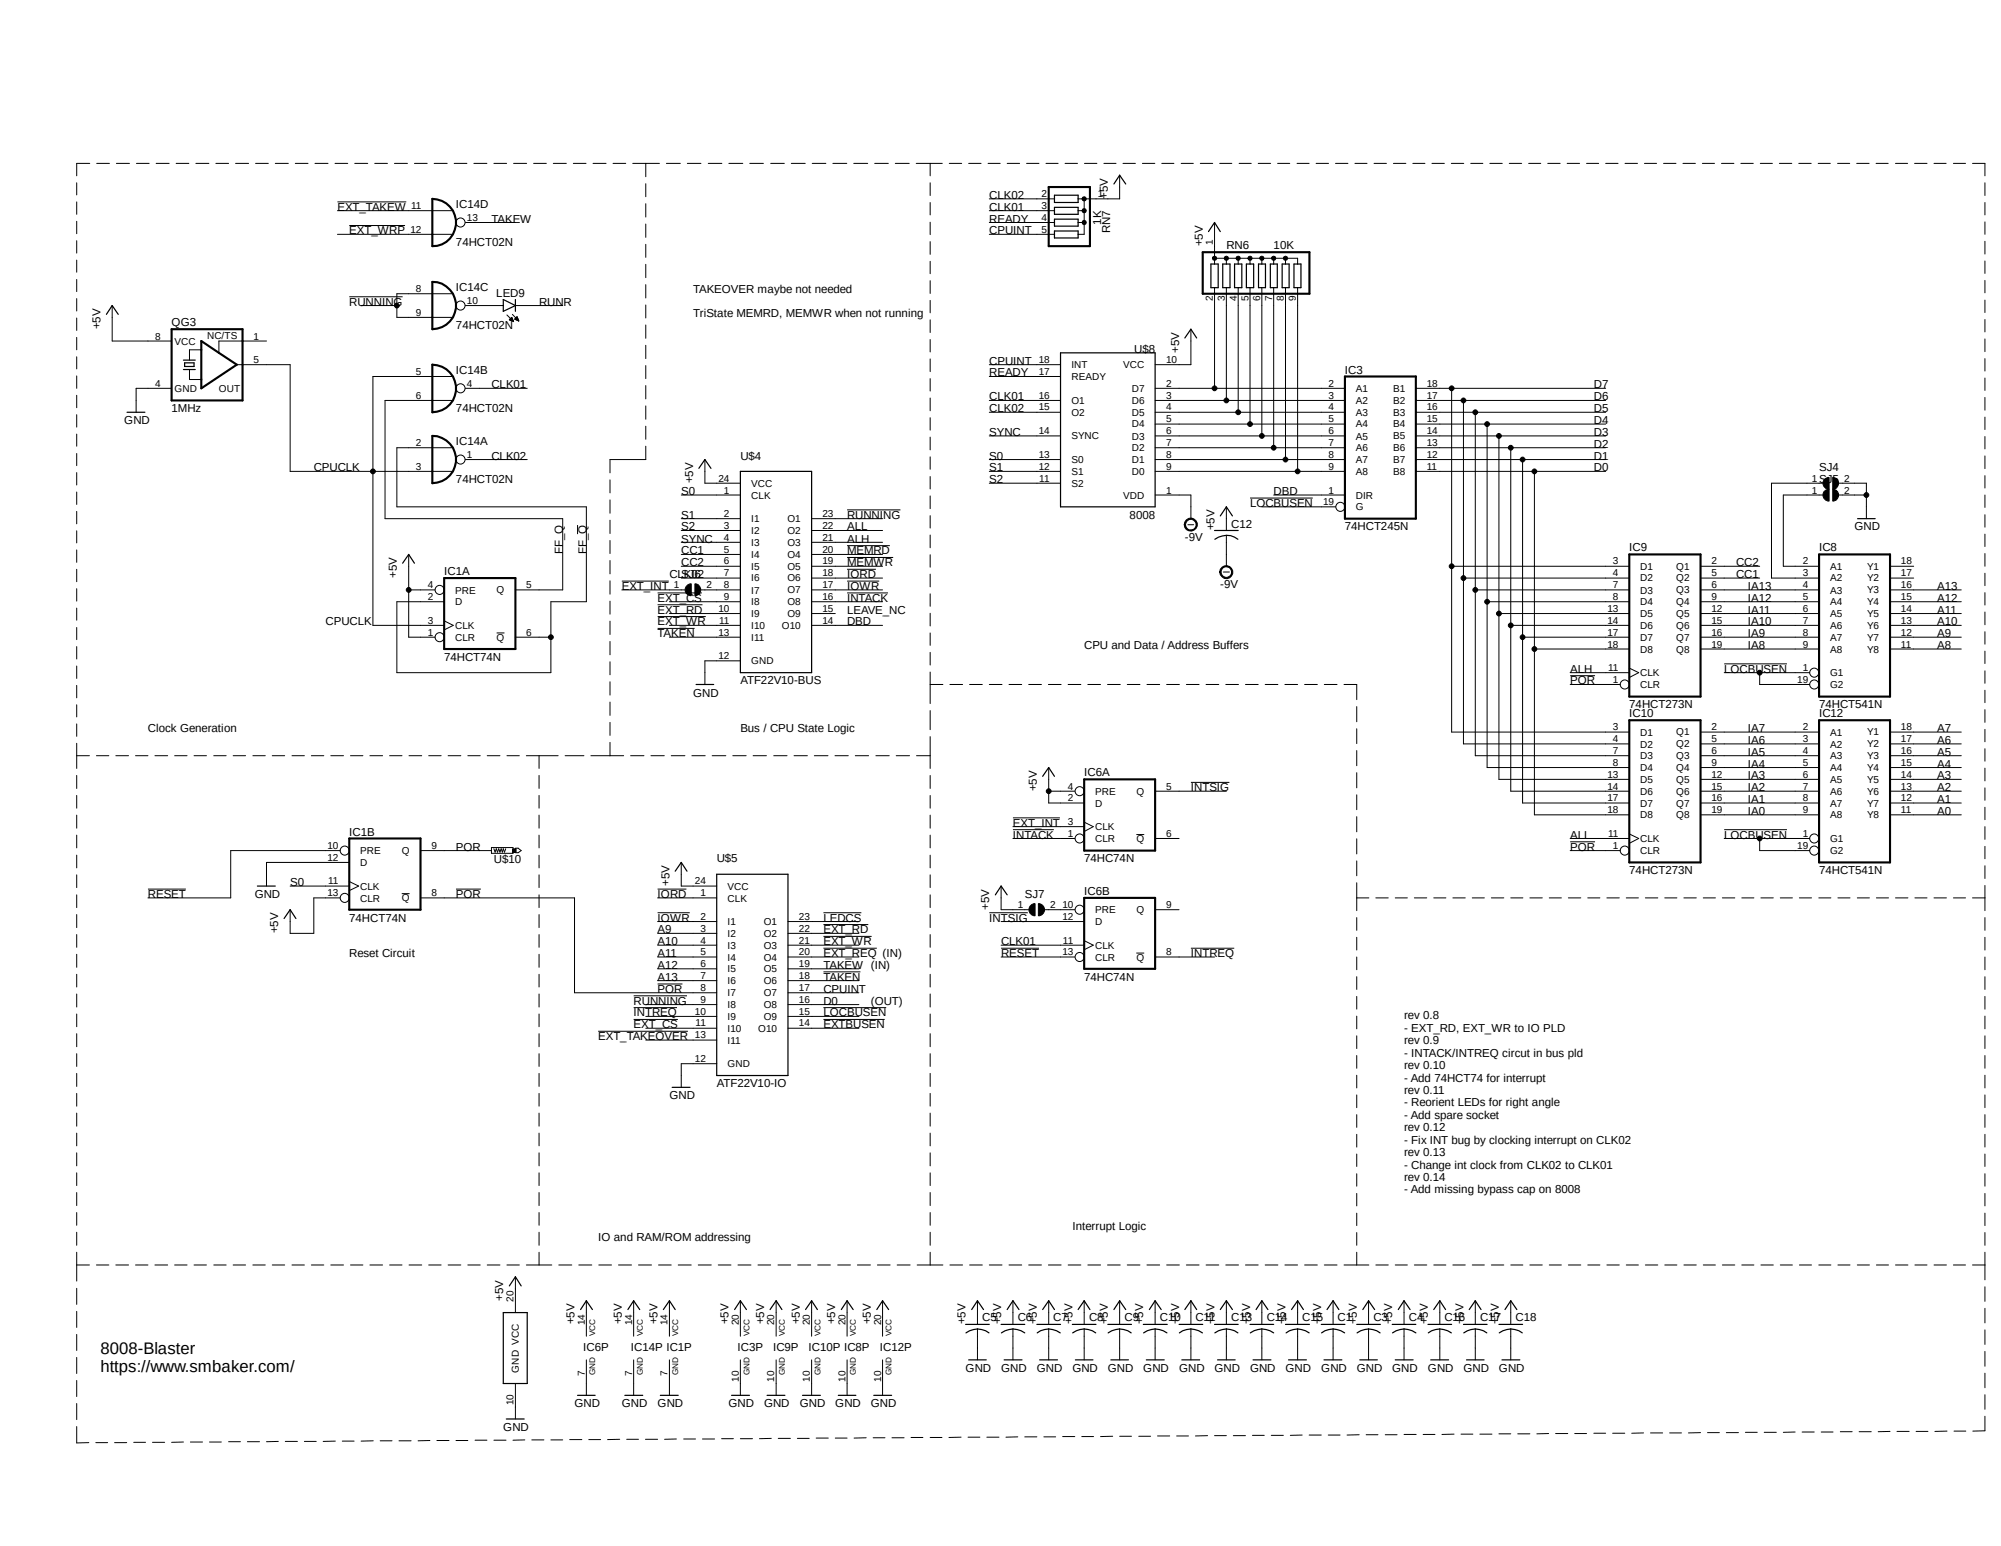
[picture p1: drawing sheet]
<svg xmlns="http://www.w3.org/2000/svg" width="279mm" height="216mm" viewBox="0 0 279 216" stroke-linecap="round" stroke-linejoin="round" font-family="sans-serif">
<defs><g id="words">
<g font-size="2.3">
<text x="14" y="189.1">8008-Blaster</text>
<text x="14" y="191.6">https://www.smbaker.com/</text>
</g>
<g font-size="1.6">
<text x="47.1" y="29.4">EXT_TAKEW</text>
<text x="63.7" y="29">IC14D</text>
<text x="138.1" y="29.4">CLK01</text>
<text x="138.1" y="27.8">CLK02</text>
<text x="154.7" y="27.8" transform="rotate(-90 154.7 27.8)">+5V</text>
<text x="48.8" y="32.7">EXT_WRP</text>
<text x="63.7" y="34.4">74HCT02N</text>
<text x="68.6" y="31.1">TAKEW</text>
<text x="138.1" y="32.7">CPUINT</text>
<text x="138.1" y="31.1">READY</text>
<text x="153.8" y="31.4" transform="rotate(-90 153.8 31.4)">1K</text>
<text x="155" y="32.6" transform="rotate(-90 155 32.6)">RN7</text>
<text x="167.9" y="34.4" transform="rotate(-90 167.9 34.4)">+5V</text>
<text x="171.2" y="34.8">RN6</text>
<text x="177.8" y="34.8">10K</text>
<text x="63.7" y="40.6">IC14C</text>
<text x="69.3" y="41.5">LED9</text>
<text x="96.8" y="40.9">TAKEOVER maybe not needed</text>
<text x="14" y="46" transform="rotate(-90 14 46)">+5V</text>
<text x="24" y="45.6">QG3</text>
<text x="48.8" y="42.7">RUNNING</text>
<text x="63.7" y="46">74HCT02N</text>
<text x="75.3" y="42.7">RUNR</text>
<text x="96.8" y="44.3">TriState MEMRD, MEMWR when not running</text>
<text x="63.7" y="52.2">IC14B</text>
<text x="138.1" y="50.9">CPUINT</text>
<text x="138.1" y="52.6">READY</text>
<text x="158.4" y="49.3">U$8</text>
<text x="164.6" y="49.3" transform="rotate(-90 164.6 49.3)">+5V</text>
<text x="187.8" y="52.2">IC3</text>
<text x="17.4" y="59.2">GND</text>
<text x="24" y="57.6">1MHz</text>
<text x="63.7" y="57.6">74HCT02N</text>
<text x="68.6" y="54.2">CLK01</text>
<text x="138.1" y="55.9">CLK01</text>
<text x="138.1" y="57.6">CLK02</text>
<text x="222.5" y="54.2">D7</text>
<text x="222.5" y="55.9">D6</text>
<text x="222.5" y="57.6">D5</text>
<text x="222.5" y="59.2">D4</text>
<text x="43.8" y="65.8">CPUCLK</text>
<text x="63.7" y="62.1">IC14A</text>
<text x="68.6" y="64.2">CLK02</text>
<text x="103.4" y="64.2">U$4</text>
<text x="138.1" y="64.2">S0</text>
<text x="138.1" y="65.8">S1</text>
<text x="138.1" y="60.9">SYNC</text>
<text x="222.5" y="60.9">D3</text>
<text x="222.5" y="62.5">D2</text>
<text x="222.5" y="64.2">D1</text>
<text x="222.5" y="65.8">D0</text>
<text x="254" y="65.8">SJ4</text>
<text x="63.7" y="67.5">74HCT02N</text>
<text x="95.1" y="69.1">S0</text>
<text x="96.8" y="67.5" transform="rotate(-90 96.8 67.5)">+5V</text>
<text x="138.1" y="67.5">S2</text>
<text x="174.5" y="70.8">LOCBUSEN</text>
<text x="177.8" y="69.1">DBD</text>
<text x="254" y="67.5">SJ5</text>
<text x="78.6" y="77.4" transform="rotate(-90 78.6 77.4)">FF_Q</text>
<text x="81.9" y="77.4" transform="rotate(-90 81.9 77.4)">FF_Q</text>
<text x="95.1" y="72.4">S1</text>
<text x="95.1" y="74.1">S2</text>
<text x="95.1" y="77.4">CC1</text>
<text x="95.1" y="75.8">SYNC</text>
<text x="118.3" y="75.8">ALH</text>
<text x="118.3" y="74.1">ALL</text>
<text x="118.3" y="72.4">RUNNING</text>
<text x="118.3" y="77.4">MEMRD</text>
<text x="157.7" y="72.4">8008</text>
<text x="165.4" y="75.5">-9V</text>
<text x="169.6" y="74.1" transform="rotate(-90 169.6 74.1)">+5V</text>
<text x="171.9" y="73.7">C12</text>
<text x="187.8" y="74.1">74HCT245N</text>
<text x="227.5" y="77">IC9</text>
<text x="254" y="77">IC8</text>
<text x="259" y="74.1">GND</text>
<text x="55.4" y="80.7" transform="rotate(-90 55.4 80.7)">+5V</text>
<text x="62" y="80.3">IC1A</text>
<text x="86.8" y="82.4">EXT_INT</text>
<text x="93.5" y="80.7">CLK02</text>
<text x="95.1" y="79.1">CC2</text>
<text x="95.1" y="80.7">SJ6</text>
<text x="118.3" y="82.4">IOWR</text>
<text x="118.3" y="80.7">IORD</text>
<text x="118.3" y="79.1">MEMWR</text>
<text x="170.4" y="82.1">-9V</text>
<text x="242.4" y="79.1">CC2</text>
<text x="242.4" y="80.7">CC1</text>
<text x="244.1" y="82.4">IA13</text>
<text x="270.5" y="82.4">A13</text>
<text x="45.5" y="87.3">CPUCLK</text>
<text x="91.8" y="87.3">EXT_WR</text>
<text x="91.8" y="85.7">EXT_RD</text>
<text x="91.8" y="84">EXT_CS</text>
<text x="91.8" y="89">TAKEN</text>
<text x="118.3" y="85.7">LEAVE_NC</text>
<text x="118.3" y="87.3">DBD</text>
<text x="118.3" y="84">INTACK</text>
<text x="244.1" y="89">IA9</text>
<text x="244.1" y="87.3">IA10</text>
<text x="244.1" y="85.7">IA11</text>
<text x="244.1" y="84">IA12</text>
<text x="270.5" y="84">A12</text>
<text x="270.5" y="85.7">A11</text>
<text x="270.5" y="87.3">A10</text>
<text x="270.5" y="89">A9</text>
<text x="62" y="92.3">74HCT74N</text>
<text x="103.4" y="95.6">ATF22V10-BUS</text>
<text x="151.4" y="90.6">CPU and Data / Address Buffers</text>
<text x="219.2" y="93.9">ALH</text>
<text x="219.2" y="95.6">POR</text>
<text x="240.7" y="93.9">LOCBUSEN</text>
<text x="244.1" y="90.6">IA8</text>
<text x="270.5" y="90.6">A8</text>
<text x="96.8" y="97.3">GND</text>
<text x="227.5" y="98.9">74HCT273N</text>
<text x="227.5" y="100.2">IC10</text>
<text x="254" y="100.2">IC12</text>
<text x="254" y="98.9">74HCT541N</text>
<text x="20.7" y="102.2">Clock Generation</text>
<text x="103.4" y="102.2">Bus / CPU State Logic</text>
<text x="244.1" y="102.2">IA7</text>
<text x="244.1" y="103.9">IA6</text>
<text x="244.1" y="105.5">IA5</text>
<text x="244.1" y="107.2">IA4</text>
<text x="270.5" y="102.2">A7</text>
<text x="270.5" y="103.9">A6</text>
<text x="270.5" y="105.5">A5</text>
<text x="270.5" y="107.2">A4</text>
<text x="144.8" y="110.5" transform="rotate(-90 144.8 110.5)">+5V</text>
<text x="151.4" y="108.4">IC6A</text>
<text x="166.3" y="110.5">INTSIG</text>
<text x="244.1" y="108.8">IA3</text>
<text x="244.1" y="110.5">IA2</text>
<text x="244.1" y="112.1">IA1</text>
<text x="244.1" y="113.8">IA0</text>
<text x="270.5" y="110.5">A2</text>
<text x="270.5" y="112.1">A1</text>
<text x="270.5" y="113.8">A0</text>
<text x="270.5" y="108.8">A3</text>
<text x="48.8" y="116.7">IC1B</text>
<text x="63.7" y="118.8">POR</text>
<text x="141.4" y="115.4">EXT_INT</text>
<text x="141.4" y="117.1">INTACK</text>
<text x="219.2" y="117.1">ALL</text>
<text x="219.2" y="118.8">POR</text>
<text x="240.7" y="117.1">LOCBUSEN</text>
<text x="20.7" y="125.4">RESET</text>
<text x="35.6" y="125.4">GND</text>
<text x="40.5" y="123.7">S0</text>
<text x="63.7" y="125.4">POR</text>
<text x="69" y="120.6">U$10</text>
<text x="91.8" y="125.4">IORD</text>
<text x="93.5" y="123.7" transform="rotate(-90 93.5 123.7)">+5V</text>
<text x="100.1" y="120.4">U$5</text>
<text x="143.1" y="125.4">SJ7</text>
<text x="151.4" y="120.4">74HC74N</text>
<text x="151.4" y="125">IC6B</text>
<text x="227.5" y="122.1">74HCT273N</text>
<text x="254" y="122.1">74HCT541N</text>
<text x="38.9" y="130.3" transform="rotate(-90 38.9 130.3)">+5V</text>
<text x="48.8" y="128.7">74HCT74N</text>
<text x="91.8" y="132">A10</text>
<text x="91.8" y="130.3">A9</text>
<text x="91.8" y="128.7">IOWR</text>
<text x="115" y="128.7">LEDCS</text>
<text x="115" y="132">EXT_WR</text>
<text x="115" y="130.3">EXT_RD</text>
<text x="138.1" y="127" transform="rotate(-90 138.1 127)">+5V</text>
<text x="138.1" y="128.7">INTSIG</text>
<text x="139.8" y="132">CLK01</text>
<text x="48.8" y="133.6">Reset Circuit</text>
<text x="91.8" y="136.9">A13</text>
<text x="91.8" y="135.3">A12</text>
<text x="91.8" y="133.6">A11</text>
<text x="115" y="136.9">TAKEN</text>
<text x="115" y="135.3">TAKEW (IN)</text>
<text x="115" y="133.6">EXT_REQ (IN)</text>
<text x="139.8" y="133.6">RESET</text>
<text x="151.4" y="136.9">74HC74N</text>
<text x="166.3" y="133.6">INTREQ</text>
<text x="88.5" y="140.3">RUNNING</text>
<text x="88.5" y="143.6">EXT_CS</text>
<text x="88.5" y="141.9">INTREQ</text>
<text x="91.8" y="138.6">POR</text>
<text x="115" y="138.6">CPUINT</text>
<text x="115" y="140.3">D0</text>
<text x="115" y="141.9">LOCBUSEN</text>
<text x="115" y="143.6">EXTBUSEN</text>
<text x="121.6" y="140.3">(OUT)</text>
<text x="196" y="142.4">rev 0.8</text>
<text x="83.5" y="145.2">EXT_TAKEOVER</text>
<text x="196" y="144.1">- EXT_RD, EXT_WR to IO PLD</text>
<text x="196" y="145.8">rev 0.9</text>
<text x="196" y="147.6">- INTACK/INTREQ circut in bus pld</text>
<text x="196" y="149.3">rev 0.10</text>
<text x="93.5" y="153.5">GND</text>
<text x="100.1" y="151.8">ATF22V10-IO</text>
<text x="196" y="151">- Add 74HCT74 for interrupt</text>
<text x="196" y="152.8">rev 0.11</text>
<text x="196" y="154.5">- Reorient LEDs for right angle</text>
<text x="196" y="156.3">- Add spare socket</text>
<text x="196" y="158">rev 0.12</text>
<text x="196" y="159.7">- Fix INT bug by clocking interrupt on CLK02</text>
<text x="196" y="161.5">rev 0.13</text>
<text x="196" y="163.2">- Change int clock from CLK02 to CLK01</text>
<text x="196" y="164.9">rev 0.14</text>
<text x="196" y="166.7">- Add missing bypass cap on 8008</text>
<text x="83.5" y="173.4">IO and RAM/ROM addressing</text>
<text x="149.7" y="171.7">Interrupt Logic</text>
<text x="70.3" y="181.7" transform="rotate(-90 70.3 181.7)">+5V</text>
<text x="80.2" y="185" transform="rotate(-90 80.2 185)">+5V</text>
<text x="86.8" y="185" transform="rotate(-90 86.8 185)">+5V</text>
<text x="91.8" y="185" transform="rotate(-90 91.8 185)">+5V</text>
<text x="101.7" y="185" transform="rotate(-90 101.7 185)">+5V</text>
<text x="106.7" y="185" transform="rotate(-90 106.7 185)">+5V</text>
<text x="111.7" y="185" transform="rotate(-90 111.7 185)">+5V</text>
<text x="116.6" y="185" transform="rotate(-90 116.6 185)">+5V</text>
<text x="121.6" y="185" transform="rotate(-90 121.6 185)">+5V</text>
<text x="134.8" y="185" transform="rotate(-90 134.8 185)">+5V</text>
<text x="137.2" y="184.5">C5</text>
<text x="139.8" y="185" transform="rotate(-90 139.8 185)">+5V</text>
<text x="142.1" y="184.5">C6</text>
<text x="144.8" y="185" transform="rotate(-90 144.8 185)">+5V</text>
<text x="147.1" y="184.5">C7</text>
<text x="149.7" y="185" transform="rotate(-90 149.7 185)">+5V</text>
<text x="152.1" y="184.5">C8</text>
<text x="154.7" y="185" transform="rotate(-90 154.7 185)">+5V</text>
<text x="157" y="184.5">C9</text>
<text x="159.6" y="185" transform="rotate(-90 159.6 185)">+5V</text>
<text x="162" y="184.5">C10</text>
<text x="164.6" y="185" transform="rotate(-90 164.6 185)">+5V</text>
<text x="166.9" y="184.5">C11</text>
<text x="169.6" y="185" transform="rotate(-90 169.6 185)">+5V</text>
<text x="171.9" y="184.5">C13</text>
<text x="174.5" y="185" transform="rotate(-90 174.5 185)">+5V</text>
<text x="176.9" y="184.5">C14</text>
<text x="179.5" y="185" transform="rotate(-90 179.5 185)">+5V</text>
<text x="181.8" y="184.5">C15</text>
<text x="184.5" y="185" transform="rotate(-90 184.5 185)">+5V</text>
<text x="186.8" y="184.5">C1</text>
<text x="189.4" y="185" transform="rotate(-90 189.4 185)">+5V</text>
<text x="191.8" y="184.5">C3</text>
<text x="194.4" y="185" transform="rotate(-90 194.4 185)">+5V</text>
<text x="196.7" y="184.5">C4</text>
<text x="199.4" y="185" transform="rotate(-90 199.4 185)">+5V</text>
<text x="201.7" y="184.5">C16</text>
<text x="204.3" y="185" transform="rotate(-90 204.3 185)">+5V</text>
<text x="206.7" y="184.5">C17</text>
<text x="209.3" y="185" transform="rotate(-90 209.3 185)">+5V</text>
<text x="211.6" y="184.5">C18</text>
<text x="81.4" y="188.7">IC6P</text>
<text x="88.1" y="188.7">IC14P IC1P</text>
<text x="103" y="188.7">IC3P</text>
<text x="107.9" y="188.7">IC9P</text>
<text x="112.9" y="188.7">IC10P IC8P</text>
<text x="122.9" y="188.7">IC12P</text>
<text x="134.8" y="191.6">GND</text>
<text x="139.8" y="191.6">GND</text>
<text x="144.8" y="191.6">GND</text>
<text x="149.7" y="191.6">GND</text>
<text x="154.7" y="191.6">GND</text>
<text x="159.6" y="191.6">GND</text>
<text x="164.6" y="191.6">GND</text>
<text x="169.6" y="191.6">GND</text>
<text x="174.5" y="191.6">GND</text>
<text x="179.5" y="191.6">GND</text>
<text x="184.5" y="191.6">GND</text>
<text x="189.4" y="191.6">GND</text>
<text x="194.4" y="191.6">GND</text>
<text x="199.4" y="191.6">GND</text>
<text x="204.3" y="191.6">GND</text>
<text x="209.3" y="191.6">GND</text>
<text x="80.2" y="196.5">GND</text>
<text x="86.8" y="196.5">GND</text>
<text x="91.8" y="196.5">GND</text>
<text x="101.7" y="196.5">GND</text>
<text x="106.7" y="196.5">GND</text>
<text x="111.7" y="196.5">GND</text>
<text x="116.6" y="196.5">GND</text>
<text x="121.6" y="196.5">GND</text>
<text x="70.3" y="199.9">GND</text>
</g>
<g font-size="1.4">
<text x="57.4" y="29.2">11</text>
<text x="145.4" y="27.6">2</text>
<text x="145.4" y="29.2">3</text>
<text x="153.3" y="27.6">1</text>
<text x="57.3" y="32.5">12</text>
<text x="65.2" y="30.9">13</text>
<text x="145.4" y="30.9">4</text>
<text x="145.4" y="32.5">5</text>
<text x="169.3" y="34.2" transform="rotate(-90 169.3 34.2)">1</text>
<text x="58.1" y="40.8">8</text>
<text x="169.3" y="42" transform="rotate(-90 169.3 42)">2</text>
<text x="171" y="42" transform="rotate(-90 171 42)">3</text>
<text x="172.7" y="42" transform="rotate(-90 172.7 42)">4</text>
<text x="174.3" y="42" transform="rotate(-90 174.3 42)">5</text>
<text x="176" y="42" transform="rotate(-90 176 42)">6</text>
<text x="177.6" y="42" transform="rotate(-90 177.6 42)">7</text>
<text x="179.3" y="42" transform="rotate(-90 179.3 42)">8</text>
<text x="180.9" y="42" transform="rotate(-90 180.9 42)">9</text>
<text x="21.7" y="47.4">8</text>
<text x="28.9" y="47.3">NC/TS</text>
<text x="35.4" y="47.4">1</text>
<text x="58.1" y="44.1">9</text>
<text x="65.2" y="42.4">10</text>
<text x="24.4" y="48.1">VCC</text>
<text x="35.4" y="50.7">5</text>
<text x="58.1" y="52.4">5</text>
<text x="145" y="50.7">18</text>
<text x="145" y="52.4">17</text>
<text x="149.6" y="51.4">INT</text>
<text x="149.6" y="53.1">READY</text>
<text x="156.8" y="51.4">VCC</text>
<text x="162.8" y="50.7">10</text>
<text x="21.7" y="54">4</text>
<text x="24.4" y="54.7">GND</text>
<text x="30.6" y="54.7">OUT</text>
<text x="58.1" y="55.7">6</text>
<text x="65.2" y="54">4</text>
<text x="145" y="55.7">16</text>
<text x="145" y="57.3">15</text>
<text x="149.6" y="56.4">O1</text>
<text x="149.6" y="58">O2</text>
<text x="158" y="59.7">D4</text>
<text x="158" y="58">D5</text>
<text x="158" y="56.4">D6</text>
<text x="158" y="54.7">D7</text>
<text x="162.8" y="59">5</text>
<text x="162.8" y="57.3">4</text>
<text x="162.8" y="55.7">3</text>
<text x="162.8" y="54">2</text>
<text x="185.5" y="54">2</text>
<text x="185.5" y="55.7">3</text>
<text x="185.5" y="57.3">4</text>
<text x="185.5" y="59">5</text>
<text x="189.3" y="54.7">A1</text>
<text x="189.3" y="56.4">A2</text>
<text x="189.3" y="58">A3</text>
<text x="189.3" y="59.7">A4</text>
<text x="194.5" y="59.7">B4</text>
<text x="194.5" y="58">B3</text>
<text x="194.5" y="56.4">B2</text>
<text x="194.5" y="54.7">B1</text>
<text x="199.2" y="59">15</text>
<text x="199.2" y="57.3">16</text>
<text x="199.2" y="55.7">17</text>
<text x="199.2" y="54">18</text>
<text x="58.1" y="62.3">2</text>
<text x="58.1" y="65.6">3</text>
<text x="65.2" y="63.9">1</text>
<text x="145" y="60.6">14</text>
<text x="145" y="63.9">13</text>
<text x="145" y="65.6">12</text>
<text x="149.6" y="61.3">SYNC</text>
<text x="149.6" y="64.6">S0</text>
<text x="158" y="64.7">D1</text>
<text x="158" y="63">D2</text>
<text x="158" y="61.4">D3</text>
<text x="162.8" y="65.6">9</text>
<text x="162.8" y="63.9">8</text>
<text x="162.8" y="62.3">7</text>
<text x="162.8" y="60.6">6</text>
<text x="185.5" y="60.6">6</text>
<text x="185.5" y="62.3">7</text>
<text x="185.5" y="63.9">8</text>
<text x="185.5" y="65.6">9</text>
<text x="189.3" y="61.4">A5</text>
<text x="189.3" y="63">A6</text>
<text x="189.3" y="64.7">A7</text>
<text x="194.5" y="64.6">B7</text>
<text x="194.5" y="63">B6</text>
<text x="194.5" y="61.3">B5</text>
<text x="199.2" y="65.6">11</text>
<text x="199.2" y="63.9">12</text>
<text x="199.2" y="62.3">13</text>
<text x="199.2" y="60.6">14</text>
<text x="100.3" y="67.3">24</text>
<text x="101.1" y="68.9">1</text>
<text x="104.9" y="68">VCC</text>
<text x="104.9" y="69.6">CLK</text>
<text x="145.1" y="67.3">11</text>
<text x="149.6" y="66.3">S1</text>
<text x="149.6" y="67.9">S2</text>
<text x="156.8" y="69.6">VDD</text>
<text x="158" y="66.3">D0</text>
<text x="162.8" y="68.9">1</text>
<text x="184.7" y="70.6">19</text>
<text x="185.5" y="68.9">1</text>
<text x="189.3" y="69.6">DIR</text>
<text x="189.3" y="66.3">A8</text>
<text x="189.3" y="71.3">G</text>
<text x="194.5" y="66.3">B8</text>
<text x="253" y="67.3">1</text>
<text x="253" y="68.9">1</text>
<text x="257.5" y="67.3">2</text>
<text x="257.5" y="68.9">2</text>
<text x="101.1" y="72.2">2</text>
<text x="101.1" y="73.9">3</text>
<text x="101.1" y="75.5">4</text>
<text x="101.1" y="77.2">5</text>
<text x="104.9" y="72.9">I1</text>
<text x="104.9" y="74.6">I2</text>
<text x="104.9" y="76.2">I3</text>
<text x="104.9" y="77.9">I4</text>
<text x="109.9" y="72.9">O1</text>
<text x="109.9" y="74.6">O2</text>
<text x="109.9" y="76.2">O3</text>
<text x="109.9" y="77.9">O4</text>
<text x="114.9" y="72.2">23</text>
<text x="114.9" y="73.9">22</text>
<text x="114.9" y="75.5">21</text>
<text x="114.9" y="77.2">20</text>
<text x="59.7" y="83.8">2</text>
<text x="59.7" y="82.1">4</text>
<text x="63.5" y="82.9">PRE</text>
<text x="69.3" y="82.8">Q</text>
<text x="73.5" y="82.1">5</text>
<text x="94.1" y="82.1">1</text>
<text x="98.6" y="82.1">2</text>
<text x="101.1" y="78.8">6</text>
<text x="101.1" y="80.5">7</text>
<text x="101.1" y="82.1">8</text>
<text x="101.1" y="83.8">9</text>
<text x="104.9" y="79.5">I5</text>
<text x="104.9" y="81.2">I6</text>
<text x="104.9" y="82.9">I7</text>
<text x="109.9" y="79.5">O5</text>
<text x="109.9" y="81.2">O6</text>
<text x="109.9" y="82.8">O7</text>
<text x="114.9" y="78.8">19</text>
<text x="114.9" y="80.5">18</text>
<text x="114.9" y="82.1">17</text>
<text x="114.9" y="83.8">16</text>
<text x="225.2" y="78.8">3</text>
<text x="225.2" y="80.5">4</text>
<text x="225.2" y="82.1">7</text>
<text x="225.2" y="83.8">8</text>
<text x="229" y="79.5">D1</text>
<text x="229" y="81.2">D2</text>
<text x="229" y="82.9">D3</text>
<text x="234.1" y="79.5">Q1</text>
<text x="234.1" y="81.2">Q2</text>
<text x="234.1" y="82.8">Q3</text>
<text x="239" y="78.8">2</text>
<text x="239" y="80.5">5</text>
<text x="239" y="82.1">6</text>
<text x="239" y="83.8">9</text>
<text x="251.7" y="78.8">2</text>
<text x="251.7" y="80.5">3</text>
<text x="251.7" y="82.1">4</text>
<text x="251.7" y="83.8">5</text>
<text x="255.5" y="79.5">A1</text>
<text x="255.5" y="81.2">A2</text>
<text x="255.5" y="82.9">A3</text>
<text x="260.7" y="82.8">Y3</text>
<text x="260.7" y="81.2">Y2</text>
<text x="260.7" y="79.5">Y1</text>
<text x="265.4" y="83.8">15</text>
<text x="265.4" y="82.1">16</text>
<text x="265.4" y="80.5">17</text>
<text x="265.4" y="78.8">18</text>
<text x="59.7" y="88.8">1</text>
<text x="59.7" y="87.1">3</text>
<text x="63.5" y="89.5">CLR</text>
<text x="63.5" y="84.5">D</text>
<text x="63.5" y="87.8">CLK</text>
<text x="69.3" y="89.5">Q</text>
<text x="73.5" y="88.8">6</text>
<text x="100.3" y="85.5">10</text>
<text x="100.3" y="88.8">13</text>
<text x="100.4" y="87.1">11</text>
<text x="104.9" y="84.5">I8</text>
<text x="104.9" y="86.2">I9</text>
<text x="104.9" y="87.8">I10</text>
<text x="104.9" y="89.5">I11</text>
<text x="109.2" y="87.8">O10</text>
<text x="109.9" y="84.5">O8</text>
<text x="109.9" y="86.1">O9</text>
<text x="114.9" y="85.5">15</text>
<text x="114.9" y="87.1">14</text>
<text x="224.5" y="85.5">13</text>
<text x="224.5" y="87.1">14</text>
<text x="224.5" y="88.8">17</text>
<text x="229" y="84.5">D4</text>
<text x="229" y="86.2">D5</text>
<text x="229" y="87.8">D6</text>
<text x="229" y="89.5">D7</text>
<text x="234.1" y="84.5">Q4</text>
<text x="234.1" y="86.1">Q5</text>
<text x="234.1" y="87.8">Q6</text>
<text x="234.1" y="89.5">Q7</text>
<text x="239" y="85.5">12</text>
<text x="239" y="87.1">15</text>
<text x="239" y="88.8">16</text>
<text x="251.7" y="85.5">6</text>
<text x="251.7" y="87.1">7</text>
<text x="251.7" y="88.8">8</text>
<text x="255.5" y="84.5">A4</text>
<text x="255.5" y="86.2">A5</text>
<text x="255.5" y="87.8">A6</text>
<text x="255.5" y="89.5">A7</text>
<text x="260.7" y="89.5">Y7</text>
<text x="260.7" y="87.8">Y6</text>
<text x="260.7" y="86.1">Y5</text>
<text x="260.7" y="84.5">Y4</text>
<text x="265.4" y="88.8">12</text>
<text x="265.4" y="87.1">13</text>
<text x="265.4" y="85.5">14</text>
<text x="100.3" y="92.1">12</text>
<text x="104.9" y="92.8">GND</text>
<text x="224.5" y="90.4">18</text>
<text x="224.5" y="93.7">11</text>
<text x="225.2" y="95.4">1</text>
<text x="229" y="94.4">CLK</text>
<text x="229" y="91.1">D8</text>
<text x="234.1" y="91.1">Q8</text>
<text x="239" y="90.4">19</text>
<text x="251" y="95.4">19</text>
<text x="251.7" y="93.7">1</text>
<text x="251.7" y="90.4">9</text>
<text x="255.5" y="94.4">G1</text>
<text x="255.5" y="91.1">A8</text>
<text x="260.7" y="91.1">Y8</text>
<text x="265.4" y="90.4">11</text>
<text x="225.2" y="102">3</text>
<text x="229" y="96.1">CLR</text>
<text x="239" y="102">2</text>
<text x="251.7" y="102">2</text>
<text x="255.5" y="96.1">G2</text>
<text x="265.4" y="102">18</text>
<text x="225.2" y="103.6">4</text>
<text x="225.2" y="105.3">7</text>
<text x="225.2" y="107">8</text>
<text x="229" y="102.7">D1</text>
<text x="229" y="104.4">D2</text>
<text x="229" y="106">D3</text>
<text x="229" y="107.7">D4</text>
<text x="234.1" y="102.7">Q1</text>
<text x="234.1" y="104.4">Q2</text>
<text x="234.1" y="106">Q3</text>
<text x="234.1" y="107.7">Q4</text>
<text x="239" y="103.6">5</text>
<text x="239" y="105.3">6</text>
<text x="239" y="107">9</text>
<text x="251.7" y="103.6">3</text>
<text x="251.7" y="105.3">4</text>
<text x="251.7" y="107">5</text>
<text x="255.5" y="102.7">A1</text>
<text x="255.5" y="104.4">A2</text>
<text x="255.5" y="106">A3</text>
<text x="255.5" y="107.7">A4</text>
<text x="260.7" y="107.7">Y4</text>
<text x="260.7" y="106">Y3</text>
<text x="260.7" y="104.4">Y2</text>
<text x="260.7" y="102.7">Y1</text>
<text x="265.4" y="107">15</text>
<text x="265.4" y="105.3">16</text>
<text x="265.4" y="103.6">17</text>
<text x="149.1" y="111.9">2</text>
<text x="149.1" y="110.3">4</text>
<text x="152.9" y="112.6">D</text>
<text x="152.9" y="111">PRE</text>
<text x="158.7" y="111">Q</text>
<text x="162.8" y="110.3">5</text>
<text x="224.5" y="108.6">13</text>
<text x="224.5" y="110.3">14</text>
<text x="224.5" y="111.9">17</text>
<text x="224.5" y="113.6">18</text>
<text x="229" y="109.3">D5</text>
<text x="229" y="111">D6</text>
<text x="229" y="112.6">D7</text>
<text x="234.1" y="109.3">Q5</text>
<text x="234.1" y="111">Q6</text>
<text x="234.1" y="112.6">Q7</text>
<text x="239" y="108.6">12</text>
<text x="239" y="110.3">15</text>
<text x="239" y="111.9">16</text>
<text x="239" y="113.6">19</text>
<text x="251.7" y="108.6">6</text>
<text x="251.7" y="110.3">7</text>
<text x="251.7" y="111.9">8</text>
<text x="251.7" y="113.6">9</text>
<text x="255.5" y="109.3">A5</text>
<text x="255.5" y="111">A6</text>
<text x="255.5" y="112.6">A7</text>
<text x="260.7" y="112.6">Y7</text>
<text x="260.7" y="111">Y6</text>
<text x="260.7" y="109.3">Y5</text>
<text x="265.4" y="113.6">11</text>
<text x="265.4" y="111.9">12</text>
<text x="265.4" y="110.3">13</text>
<text x="265.4" y="108.6">14</text>
<text x="45.7" y="118.5">10</text>
<text x="50.3" y="119.3">PRE</text>
<text x="56.1" y="119.3">Q</text>
<text x="60.2" y="118.5">9</text>
<text x="149.1" y="116.9">1</text>
<text x="149.1" y="115.2">3</text>
<text x="152.9" y="117.6">CLR</text>
<text x="152.9" y="116">CLK</text>
<text x="158.7" y="117.6">Q</text>
<text x="162.8" y="116.9">6</text>
<text x="224.5" y="116.9">11</text>
<text x="225.2" y="118.5">1</text>
<text x="229" y="119.3">CLR</text>
<text x="229" y="117.6">CLK</text>
<text x="229" y="114.3">D8</text>
<text x="234.1" y="114.3">Q8</text>
<text x="251" y="118.5">19</text>
<text x="251.7" y="116.9">1</text>
<text x="255.5" y="117.6">G1</text>
<text x="255.5" y="114.3">A8</text>
<text x="255.5" y="119.3">G2</text>
<text x="260.7" y="114.3">Y8</text>
<text x="45.7" y="125.1">13</text>
<text x="45.7" y="120.2">12</text>
<text x="45.8" y="123.5">11</text>
<text x="50.3" y="125.9">CLR</text>
<text x="50.3" y="120.9">D</text>
<text x="50.3" y="124.2">CLK</text>
<text x="56.1" y="125.9">Q</text>
<text x="60.2" y="125.1">8</text>
<text x="97" y="123.5">24</text>
<text x="97.8" y="125.1">1</text>
<text x="101.6" y="124.2">VCC</text>
<text x="101.6" y="125.9">CLK</text>
<text x="97.8" y="128.5">2</text>
<text x="97.8" y="130.1">3</text>
<text x="97.8" y="131.8">4</text>
<text x="101.6" y="129.2">I1</text>
<text x="101.6" y="130.9">I2</text>
<text x="106.6" y="129.2">O1</text>
<text x="106.6" y="130.8">O2</text>
<text x="111.5" y="128.5">23</text>
<text x="111.5" y="130.1">22</text>
<text x="111.5" y="131.8">21</text>
<text x="142.1" y="126.8">1</text>
<text x="146.6" y="126.8">2</text>
<text x="148.3" y="128.5">12</text>
<text x="148.3" y="126.8">10</text>
<text x="148.4" y="131.8">11</text>
<text x="152.9" y="129.2">D</text>
<text x="152.9" y="127.6">PRE</text>
<text x="158.7" y="127.5">Q</text>
<text x="162.8" y="126.8">9</text>
<text x="97.8" y="133.4">5</text>
<text x="97.8" y="135.1">6</text>
<text x="97.8" y="136.7">7</text>
<text x="101.6" y="132.5">I3</text>
<text x="101.6" y="134.2">I4</text>
<text x="101.6" y="135.8">I5</text>
<text x="101.6" y="137.5">I6</text>
<text x="106.6" y="132.5">O3</text>
<text x="106.6" y="134.2">O4</text>
<text x="106.6" y="135.8">O5</text>
<text x="106.6" y="137.5">O6</text>
<text x="111.5" y="133.4">20</text>
<text x="111.5" y="135.1">19</text>
<text x="111.5" y="136.7">18</text>
<text x="148.3" y="133.4">13</text>
<text x="152.9" y="134.2">CLR</text>
<text x="152.9" y="132.5">CLK</text>
<text x="158.7" y="134.2">Q</text>
<text x="162.8" y="133.4">8</text>
<text x="97" y="141.7">10</text>
<text x="97.1" y="143.3">11</text>
<text x="97.8" y="138.4">8</text>
<text x="97.8" y="140">9</text>
<text x="101.6" y="139.1">I7</text>
<text x="101.6" y="140.8">I8</text>
<text x="101.6" y="142.4">I9</text>
<text x="106.6" y="139.1">O7</text>
<text x="106.6" y="140.8">O8</text>
<text x="106.6" y="142.4">O9</text>
<text x="111.5" y="138.4">17</text>
<text x="111.5" y="140">16</text>
<text x="111.5" y="141.7">15</text>
<text x="111.5" y="143.3">14</text>
<text x="97" y="145">13</text>
<text x="97" y="148.3">12</text>
<text x="101.6" y="144.1">I10</text>
<text x="101.6" y="145.8">I11</text>
<text x="101.6" y="149.1">GND</text>
<text x="105.9" y="144.1">O10</text>
<text x="71.7" y="181.8" transform="rotate(-90 71.7 181.8)">20</text>
<text x="81.7" y="185.1" transform="rotate(-90 81.7 185.1)">14</text>
<text x="88.3" y="185.1" transform="rotate(-90 88.3 185.1)">14</text>
<text x="93.2" y="185.1" transform="rotate(-90 93.2 185.1)">14</text>
<text x="103.2" y="185.1" transform="rotate(-90 103.2 185.1)">20</text>
<text x="108.1" y="185.1" transform="rotate(-90 108.1 185.1)">20</text>
<text x="113.1" y="185.1" transform="rotate(-90 113.1 185.1)">20</text>
<text x="118.1" y="185.1" transform="rotate(-90 118.1 185.1)">20</text>
<text x="123" y="185.1" transform="rotate(-90 123 185.1)">20</text>
<text x="72.4" y="191.7" transform="rotate(-90 72.4 191.7)">GND VCC</text>
<text x="71.7" y="196.3" transform="rotate(-90 71.7 196.3)">10</text>
<text x="81.7" y="192.2" transform="rotate(-90 81.7 192.2)">7</text>
<text x="88.3" y="192.2" transform="rotate(-90 88.3 192.2)">7</text>
<text x="93.2" y="192.2" transform="rotate(-90 93.2 192.2)">7</text>
<text x="103.2" y="193" transform="rotate(-90 103.2 193)">10</text>
<text x="108.1" y="193" transform="rotate(-90 108.1 193)">10</text>
<text x="113.1" y="193" transform="rotate(-90 113.1 193)">10</text>
<text x="118.1" y="193" transform="rotate(-90 118.1 193)">10</text>
<text x="123" y="193" transform="rotate(-90 123 193)">10</text>
</g>
<g font-size="1.1">
<text x="83.1" y="186.6" transform="rotate(-90 83.1 186.6)">VCC</text>
<text x="89.7" y="186.6" transform="rotate(-90 89.7 186.6)">VCC</text>
<text x="94.7" y="186.6" transform="rotate(-90 94.7 186.6)">VCC</text>
<text x="104.6" y="186.6" transform="rotate(-90 104.6 186.6)">VCC</text>
<text x="109.6" y="186.6" transform="rotate(-90 109.6 186.6)">VCC</text>
<text x="114.6" y="186.6" transform="rotate(-90 114.6 186.6)">VCC</text>
<text x="119.5" y="186.6" transform="rotate(-90 119.5 186.6)">VCC</text>
<text x="124.5" y="186.6" transform="rotate(-90 124.5 186.6)">VCC</text>
<text x="83.1" y="192.1" transform="rotate(-90 83.1 192.1)">GND</text>
<text x="89.7" y="192.1" transform="rotate(-90 89.7 192.1)">GND</text>
<text x="94.7" y="192.1" transform="rotate(-90 94.7 192.1)">GND</text>
<text x="104.6" y="192.1" transform="rotate(-90 104.6 192.1)">GND</text>
<text x="109.6" y="192.1" transform="rotate(-90 109.6 192.1)">GND</text>
<text x="114.6" y="192.1" transform="rotate(-90 114.6 192.1)">GND</text>
<text x="119.5" y="192.1" transform="rotate(-90 119.5 192.1)">GND</text>
<text x="124.5" y="192.1" transform="rotate(-90 124.5 192.1)">GND</text>
</g>
</g></defs>
<path d="M10.6 22.7l266.6 178.9M277.2 22.7l-266.6 178.9" fill="none" stroke="#fff" stroke-width=".14"/>
<g fill="none" stroke="#000" stroke-width=".14">
<path d="M10.7 25.5v1.7M10.7 28.2v1.7M10.7 30.9v1.7M10.7 33.6v1.7M10.7 36.3v1.7M10.7 39v1.7M12.5 22.8h-1.8v1.8M13.5 22.8h1.8M16.3 22.8h1.8M19 22.8h1.8M21.8 22.8h1.8M24.6 22.8h1.8"/>
<path d="M27.3 22.8h1.9M30.1 22.8h1.8M32.9 22.8h1.8M35.7 22.8h1.8M38.4 22.8h1.9M41.2 22.8h1.8M44 22.8h1.8M46.8 22.8h1.8M47.1 28.2h9.6M47.1 29.4h16.1M47.1 32.7h16.1M48.8 31.5h7.8"/>
<path d="M49.5 22.8h1.9M52.3 22.8h1.8M55.1 22.8h1.8M57.9 22.8h1.7M60.6 22.8h1.8M63.4 22.8h1.8M65 31.1h7M66.2 22.8h1.8M69 22.8h1.7M71.7 22.8h1.8M74.5 22.8h1.8M77.3 22.8h1.8"/>
<path d="M80.1 22.8h1.7M82.8 22.8h1.8M85.6 22.8h1.8M88.3 22.8h3.8M90.2 22.8v1.9M90.2 25.7v1.8M90.2 28.4v1.9M90.2 31.3v1.8M90.2 34.1v1.8M90.2 36.9v1.9M90.2 39.8v1.8M93 22.8h2"/>
<path d="M96 22.8h1.9M98.9 22.8h1.9M101.8 22.8h1.9M104.7 22.8h1.9M107.6 22.8h1.9M110.5 22.8h1.9M113.4 22.8h1.9M116.3 22.8h1.9M119.2 22.8h2M122.1 22.8h1.9M125 22.8h2M127.9 22.8h3.7"/>
<path d="M129.9 22.8v1.8M129.9 25.5v1.8M129.9 28.3v1.7M129.9 31v1.8M129.9 33.7v1.8M129.9 36.5v1.7M129.9 39.2v1.8M132.5 22.8h1.8M135.3 22.8h1.7M138 22.8h1.7M138.1 27.8h9.1M138.1 29.4h9.1"/>
<path d="M138.1 31.1h9.1M138.1 32.7h9.1M140.6 22.8h1.8M143.3 22.8h1.8M146 22.8h1.7M148.7 22.8h1.8M150.5 29.4h.9M150.5 31.1h.9M151.2 30.9l.2-.1 .2 .1 .1 .2-.1 .2-.2 .1-.2-.1-.1-.2h.3h-.3zM151.2 29.2l.2-.1 .2 .1 .1 .2-.1 .2-.2 .1-.2-.1-.1-.2h.3h-.3zM151.2 27.6l.2-.1 .2 .1 .1 .2-.1 .2-.2 .1-.2-.1-.1-.2h.3h-.3zM151.4 27.8v4.9h-.9"/>
<path d="M151.4 22.8h1.8M154.1 22.8h1.7M156.3 24.5v3.3h-5.8M156.8 22.8h1.7M159.5 22.8h1.7M162.2 22.8h1.7M164.9 22.8h1.7M167.6 22.8h1.7M169.4 35.9l.2-.1 .2 .1 .1 .2-.1 .2-.2 .1-.2-.1-.1-.2h.3h-.3zM169.6 31.1v5.8M169.6 36.1h11.6v.8M170.3 22.8h1.7"/>
<path d="M171 35.9l.2-.1 .2 .1 .1 .2-.1 .2-.2 .1-.2-.1-.1-.2 .4-.1-.4 .1zM171.2 36.1v.8M172.7 35.9l.2-.1 .2 .1 .1 .2-.1 .2-.2 .1-.2-.1-.1-.2 .3-.1-.3 .1zM172.9 36.1v.8M173 22.8h1.7M174.3 35.9l.2-.1 .3 .1v.2v.2l-.3 .1-.2-.1-.1-.2 .4-.1-.4 .1zM174.5 36.1v.8M175.7 22.8h1.7M176 35.9l.2-.1 .2 .1 .1 .2-.1 .2-.2 .1-.2-.1-.1-.2 .3-.1-.3 .1zM176.2 36.1v.8M177.6 35.9l.2-.1 .3 .1v.2v.2l-.3 .1-.2-.1-.1-.2 .4-.1-.4 .1zM177.8 36.1v.8"/>
<path d="M178.4 22.8h1.7M179.3 35.9l.2-.1 .2 .1 .1 .2-.1 .2-.2 .1-.2-.1-.1-.2 .3-.1-.3 .1zM179.5 36.1v.8M181.1 22.8h1.7M183.8 22.8h1.7M186.5 22.8h1.7M189.2 22.8h1.7M191.9 22.8h1.7M194.6 22.8h1.7M197.3 22.8h1.7M199.9 22.8h1.8M202.6 22.8h1.8"/>
<path d="M205.4 22.8h1.7M208 22.8h1.8M210.7 22.8h1.8M213.4 22.8h1.7M216.1 22.8h1.7M218.8 22.8h1.8M221.5 22.8h1.7M224.2 22.8h1.7M226.9 22.8h1.7M229.6 22.8h1.7M232.3 22.8h1.7M235 22.8h1.7"/>
<path d="M237.7 22.8h1.7M240.4 22.8h1.7M243.1 22.8h1.7M245.8 22.8h1.7M248.5 22.8h1.7M251.2 22.8h1.7M253.9 22.8h1.7M256.6 22.8h1.7M259.2 22.8h1.8M262 22.8h1.7M264.7 22.8h1.7M267.3 22.8h1.8"/>
<path d="M270 22.8h1.7M272.8 22.8h1.6M275.4 22.8h1.8v1.8M277.2 25.5v1.8M277.2 28.3v1.7M277.2 31v1.7M277.2 33.7v1.8M277.2 36.4v1.8M277.2 39.2v1.7M10.7 41.7v1.7M10.7 44.4v1.7M10.7 47.1v1.8"/>
<path d="M10.7 49.8v1.7M10.7 52.5v1.7M10.7 55.2v1.7M10.7 57.9v1.7M15.7 42.7v4.9h8.3M24 54.2h-5v3.4M26.5 51.6v1.4h1.6M28.1 48.9h-1.6v1.4M33.1 50.9h7.4v14.9h22.7M37.2 47.6h-6.6v1.7M48.8 41.4h7.4M50.4 42.7h5"/>
<path d="M63.2 55.9h-9.4v16.5h24.8v10h-6.6M63.2 52.6h-11.1v34.7h9.9M63.2 41h-7.8v3.3h7.8M65 54.2h8.6M65 42.7h5.3M70.8 44l.9 .9M71.1 44.7l.6 .2M71.1 44.7l.4-.4 .2 .6M71.1 44.7h.5M71.2 44.6h.4M71.2 44.5h.3M71.2 44.7h.4"/>
<path d="M71.3 44.5h.2M71.3 44.7h.3M71.3 44.4h.2M71.4 44.4h.1M71.5 44.8h.2M71.5 43.9l.9 .9M71.6 44.8h.1M71.9 44.5h.4M71.9 44.6h.4M72 42.7h6.6M72 44.4h.3M72.1 44.7h.3"/>
<path d="M72.1 44.4h.2M72.1 44.3h.1M72.2 44.7h.2M72.2 44.2l-.3 .4 .5 .2M72.2 44.2l.2 .6M72.2 44.2h.1M72.3 44.7h.1M72.4 44.8h.1M90.2 42.6v1.8M90.2 45.4v1.8M90.2 48.2v1.9M90.2 51.1v1.8"/>
<path d="M90.2 53.8v1.9M90.2 56.7v1.8M90.2 59.5v1.8M129.9 42v1.7M129.9 44.7v1.7M129.9 47.4v1.7M129.9 50.1v1.8M129.9 52.9v1.7M129.9 55.6v1.8M129.9 58.3v1.8M138.1 55.9h10M138.1 57.6h10"/>
<path d="M138.1 50.9h10M138.1 52.6h10M161.3 54.2h26.5M161.3 55.9h26.5M161.3 57.6h26.5M161.3 59.2h26.5M166.3 46v4.9h-5M169.6 40.2v14M171.2 40.2v15.7M172.9 40.2v17.4M174.5 40.2v19M176.2 40.2v20.7"/>
<path d="M177.8 40.2v22.3M179.5 40.2v24M181.2 40.2v25.6M197.7 54.2h26.5M197.7 55.9h26.5M197.7 57.6h26.5M197.7 59.2h26.5M202.7 54.2v48h24.8M204.3 55.9v48h23.2M206 57.6v47.9h21.5M207.6 59.2v48h19.9M277.2 41.9v1.7"/>
<path d="M277.2 44.6v1.8M277.2 47.3v1.8M277.2 50.1v1.7M277.2 52.8v1.7M277.2 55.5v1.8M277.2 58.3v1.7M10.7 60.6v1.7M10.7 63.3v1.7M10.7 66v1.7M10.7 68.7v1.7M10.7 71.4v1.8M10.7 74.1v1.7"/>
<path d="M10.7 76.8v1.7M10.7 79.5v1.7M57.1 77.4v11.6h3.6M63.2 62.5h-7.8v8.3h26.5v13.2h-5v9.9h-21.5v-9.9h6.6M65 64.2h8.6M80.6 73.3v1.3M85.2 67v1.8M85.2 69.8v1.9M85.2 72.6v1.9M85.2 75.5v1.8M85.2 78.3v1.8M90.2 62.3v1.9h-5v1.8"/>
<path d="M95.1 69.1h8.3M95.1 72.4h8.3M95.1 74.1h8.3M95.1 75.7h8.3M95.1 77.4h8.3M95.1 79.1h8.3M98.4 64.2v3.3h5M113.3 72.4h9.9M113.3 74.1h9.9M113.3 75.7h9.9M113.3 77.4h9.9M113.3 79.1h9.9"/>
<path d="M118.3 79.5h4M118.3 77.9h6.4M118.3 76.2h5.9M118.3 71.2h7.4M129.9 61v1.8M129.9 63.8v1.7M129.9 66.5v1.8M129.9 69.3v1.7M129.9 72v1.7M129.9 74.7v1.8M129.9 77.5v1.7M138.1 64.2h10"/>
<path d="M138.1 67.5h10M138.1 60.9h10M138.1 65.8h10M161.3 64.2h26.5M161.3 69.1h5v3.3M161.3 60.9h26.5M161.3 62.5h26.5M161.3 65.8h26.5M165.7 72.6a.92 .92 0 0 1 1.4 .2 .92 .92 0 0 1-.6 1.4 .92 .92 0 0 1-1.1-.9h.1a.75 .75 0 0 1 1-.8 .75 .75 0 0 1 .3 1.2 .75 .75 0 0 1-1.2-.1l-.1-.3h-.1v-.4zM165.9 73.3h.8M170.6 79.2a.92 .92 0 0 1 1.5 .3 .92 .92 0 0 1-.7 1.3 .92 .92 0 0 1-1.1-.9h.2a.74 .74 0 0 1 .9-.7 .74 .74 0 0 1 .5 1 .74 .74 0 0 1-1.2 .2l-.2-.5h-.2l.1-.4zM170.8 79.9h.9"/>
<path d="M171.2 70.8v3.3M171.2 74.8v4.3M174.5 69.6h8.8M176.2 70.8h10.3M177.8 69.1h10M197.7 64.2h26.5M197.7 60.9h26.5M197.7 62.5h26.5M197.7 65.8h26.5M202.7 79.1h24.8M209.3 60.9v47.9h18.2M210.9 62.5v48h16.6"/>
<path d="M212.6 64.2v47.9h14.9M214.2 65.8v48h13.3M237.4 79.1h8.3M254.6 67.5h-7.2v13.2h6.6M254.6 69.1h-5.6v10h5M254.7 67l.2-.2 .5-.1v1.6a.85 .85 0 0 1-.7-1.3zM254.7 68.7l.2-.2 .5-.2v1.7a.85 .85 0 0 1-.7-1.3zM255.9 66.7a.83 .83 0 0 1 .8 .8 .83 .83 0 0 1-.8 .8zM255.9 68.3a.83 .83 0 0 1 .8 .9 .83 .83 0 0 1-.8 .8zM256.7 67.5h3.9v4.9M256.7 69.1h3.9M263.9 79.1h3.3"/>
<path d="M277.2 61v1.7M277.2 63.7v1.7M277.2 66.4v1.8M277.2 69.1v1.8M277.2 71.9v1.7M277.2 74.6v1.7M277.2 77.3v1.8M10.7 82.2v1.7M10.7 84.9v1.7M10.7 87.6v1.7M10.7 90.3v1.7M10.7 93v1.7"/>
<path d="M10.7 95.7v1.8M10.7 98.4v1.7M57.1 82.4h3.6M62 86.7l1.3 .6-1.3 .7M69.3 88.4h1.1M72 89h4.9M85.2 81.1v1.9M85.2 83.9v1.9M85.2 86.7v1.9M85.2 89.6v1.8M85.2 92.4v1.8M85.2 95.2v1.9"/>
<path d="M85.2 98v1.9M86.8 81.2h6.6M86.8 82.4h8.9M91.8 86.1h6.8M91.8 84.5h6.3M91.8 82.8h6.2M91.8 87.8h5.2M93.5 84h9.9M93.5 85.7h9.9M93.5 87.3h9.9M93.5 89h9.9M95.1 80.7h8.3"/>
<path d="M95.8 81.9l.3-.2 .4-.2v1.7a.81 .81 0 0 1-.7-.4 .81 .81 0 0 1 0-.9zM97 81.5a.83 .83 0 0 1 .8 .9 .83 .83 0 0 1-.8 .8zM97.8 82.4h5.6M103.4 92.3h-5v3.3M113.3 80.7h9.9M113.3 82.4h9.9M113.3 84h9.9M113.3 85.7h3.3M113.3 87.3h9.9M118.3 81.2h4.5M118.3 82.8h5.7M129.9 80.2v1.8"/>
<path d="M129.9 82.9v1.8M129.9 85.6v1.8M129.9 88.4v1.7M129.9 91.1v1.8M129.9 93.9v4.4M129.9 99.2v2.7M129.9 95.6h1.8M132.6 95.6h1.8M135.4 95.6h1.8M138.1 95.6h1.8M140.9 95.6h1.8M143.6 95.6h1.8"/>
<path d="M146.4 95.6h1.8M149.1 95.6h1.8M151.9 95.6h1.8M154.6 95.6h1.8M157.4 95.6h1.8M160.1 95.6h1.8M162.9 95.6h1.8M165.7 95.6h1.7M168.4 95.6h1.8M171.2 95.6h1.7M173.9 95.6h1.8M176.7 95.6h1.7"/>
<path d="M179.4 95.6h1.8M182.2 95.6h1.7M184.9 95.6h1.8M187.7 95.6h1.7v2.1M189.4 98.7v2.1M204.3 80.7h23.2M206 82.4h21.5M207.6 84h19.9M209.3 85.7h18.2M210.9 87.3h16.6M212.6 89h14.9M214.2 90.6h13.3"/>
<path d="M219.2 95.6h7M219.2 94.4h3.5M219.2 93.9h8.3M227.5 93.3l1.3 .6-1.3 .7M237.4 80.7h8.3M237.4 82.4h16.6M237.4 84h16.6M237.4 85.7h16.6M237.4 87.3h16.6M237.4 89h16.6M237.4 90.6h16.6M240.7 92.7h8.8"/>
<path d="M240.7 93.9h12M245.7 93.9v1.7h7M263.9 80.7h3.3M263.9 82.4h10M263.9 84h10M263.9 85.7h10M263.9 87.3h10M263.9 89h10M263.9 90.6h10M277.2 80.1v1.7M277.2 82.8v1.7M277.2 85.5v1.7"/>
<path d="M277.2 88.2v1.8M277.2 90.9v1.8M277.2 93.7v1.7M277.2 96.4v1.7M277.2 99.1v1.8M10.7 101.1v1.7M10.7 103.8v3.5M10.7 108.3v1.8M10.7 111.1v1.8M10.7 113.8v1.9M10.7 116.6v1.8M10.7 119.4v1.8"/>
<path d="M10.7 105.5h1.8M13.5 105.5h1.7M16.2 105.5h1.7M18.9 105.5h1.8M21.6 105.5h1.8M24.4 105.5h1.7M27.1 105.5h1.7M29.8 105.5h1.8M32.6 105.5h1.7M35.3 105.5h1.7M38 105.5h1.8M40.8 105.5h1.7"/>
<path d="M43.5 105.5h1.7M46.2 105.5h1.8M47.5 118.8h-15.3v6.6h-11.5M48.9 105.5h1.8M51.6 105.5h1.8M54.4 105.5h1.7M57.1 105.5h1.8M58.7 118.8h9.9M59.9 105.5h1.7M62.6 105.5h1.7M65.3 105.5h1.8M68 105.5h1.8"/>
<path d="M68.6 118.4h3v.8h-3zM69 118.5l.1 .5 .2-.5 .2 .5 .1-.5 .2 .5 .2-.5 .1 .5 .2-.5 .1 .5 .2-.5M70.8 105.5h1.7M71.6 118.5h.5v.5h-.5zM72 118.4h.3l.5 .4-.5 .3h-.3zM73.5 105.5h4.4M75.3 105.5v1.8M75.3 108.3v1.8M75.3 111.1v1.8M75.3 113.8v1.9M75.3 116.6v1.8M75.3 119.4v1.8"/>
<path d="M78.9 105.5h2.6M82.5 105.5h4.6M85.2 100.9v1.8M85.2 103.7v1.8M88.1 105.5h1.8M90.9 105.5h1.9M93.7 105.5h1.9M96.6 105.5h1.9M99.4 105.5h1.9M102.3 105.5h1.9M105.2 105.5h1.8M108 105.5h1.9"/>
<path d="M110.9 105.5h1.8M113.7 105.5h1.9M116.6 105.5h1.8M119.4 105.5h1.9M122.3 105.5h1.9M125.1 105.5h1.9M128 105.5h1.9M129.9 102.9v4.4M129.9 108.3v1.8M129.9 111.1v1.8M129.9 113.8v1.9M129.9 116.6v1.8"/>
<path d="M129.9 119.4v1.8M141.4 115.9h5.8M141.4 114.2h6.6M141.4 117.1h8.7M141.4 115.4h10M146.4 107.2v4.9h5M146.4 110.5h3.7M151.4 114.8l1.3 .6-1.3 .7M158.7 116.5h1.1M161.3 117.1h3.3M161.3 110.5h9.9M166.3 109.3h5.4"/>
<path d="M189.4 101.8v2M189.4 104.8v2.1M189.4 107.9v2.1M189.4 111v2.1M189.4 114v2.2M189.4 117.1v2.2M219.2 117.6h3.5M219.2 117.1h8.3M219.2 118.8h7M227.5 116.5l1.3 .6-1.3 .7M237.4 105.5h16.6M237.4 102.2h16.6"/>
<path d="M237.4 103.9h16.6M237.4 107.2h16.6M237.4 108.8h16.6M237.4 110.5h16.6M237.4 112.1h16.6M237.4 113.8h16.6M240.7 115.9h8.8M240.7 117.1h12M245.7 117.1v1.7h7M263.9 105.5h10M263.9 102.2h10M263.9 103.9h10"/>
<path d="M263.9 107.2h10M263.9 108.8h10M263.9 110.5h10M263.9 112.1h10M263.9 113.8h10M277.2 101.9v1.7M277.2 104.6v1.7M277.2 107.3v1.8M277.2 110v1.8M277.2 112.7v1.8M277.2 115.4v1.8M277.2 118.2v1.7"/>
<path d="M10.7 122.2v1.8M10.7 125v1.7M10.7 127.7v1.8M10.7 130.5v1.8M10.7 133.3v1.8M10.7 136.1v1.7M10.7 138.8v1.8M20.7 124.2h5.3M40.5 123.7h8.3M47.5 125.4h-3.7v4.9h-3.3v-3.3M48.8 120.4h-11.6v3.3M48.8 123.1l1.3 .6-1.3 .7"/>
<path d="M56.1 124.8h1.1M58.7 125.4h21.5v13.2h19.9M63.7 124.2h3.4M75.3 122.2v1.8M75.3 125v1.7M75.3 127.7v1.8M75.3 130.5v1.8M75.3 133.3v1.8M75.3 136.1v1.7M75.3 138.8v1.8M88.5 139.1h7.4M91.8 125.4h8.3"/>
<path d="M91.8 124.2h4M91.8 127.5h4.5M91.8 137.4h3.5M91.8 128.7h8.3M91.8 130.3h8.3M91.8 132h8.3M91.8 133.6h8.3M91.8 135.3h8.3M91.8 136.9h8.3M95.1 120.4v3.3h5M110 128.7h9.9M110 130.3h9.9"/>
<path d="M110 132h9.9M110 133.6h9.9M110 135.3h9.9M110 136.9h9.9M110 138.6h9.9M115 132.4h7.4M115 127.5h5.3M115 130.8h6.7M115 129.1h6.2M115 135.7h5.1M129.9 122.2v1.8M129.9 125v1.7"/>
<path d="M129.9 127.7v1.8M129.9 130.5v1.8M129.9 133.3v1.8M129.9 136.1v1.7M129.9 138.8v1.8M138.1 127.5h5.4M139.8 132.4h5.3M139.8 128.7h11.6M139.8 132h11.6M139.8 133.6h10.3M139.8 123.7v3.3h3.9M144.1 126.3l.4-.1v1.7a.85 .85 0 0 1-.8-.6 .85 .85 0 0 1 .4-1z"/>
<path d="M145 126.2a.85 .85 0 0 1 .9 .8 .85 .85 0 0 1-.9 .9zM145.8 127h4.3M151.4 131.4l1.3 .6-1.3 .6M158.7 133.1h1.1M161.3 133.6h8.3M161.3 127h3.3M166.3 132.4h6M189.4 125.4h1.7M189.4 120.2v2.1M189.4 123.3v3.9M189.4 128.1v1.8M189.4 130.9v1.8"/>
<path d="M189.4 133.6v1.8M189.4 136.4v1.8M189.4 139.1v1.8M192.1 125.4h1.7M194.8 125.4h1.7M197.5 125.4h1.7M200.2 125.4h1.7M202.9 125.4h1.7M205.6 125.4h1.7M208.2 125.4h1.8M210.9 125.4h1.7M213.6 125.4h1.7"/>
<path d="M216.3 125.4h1.7M219 125.4h1.7M221.7 125.4h1.7M224.4 125.4h1.7M227.1 125.4h1.7M229.7 125.4h1.8M232.5 125.4h1.6M235.1 125.4h1.8M237.8 125.4h1.7M240.5 125.4h1.7M243.2 125.4h1.7M245.9 125.4h1.7"/>
<path d="M248.6 125.4h1.7M251.2 125.4h1.7M254 125.4h1.7M256.6 125.4h1.7M259.3 125.4h1.7M262 125.4h1.7M264.7 125.4h1.7M267.4 125.4h1.7M270 125.4h1.8M272.8 125.4h1.6M275.4 125.4h1.8M277.2 120.9v1.8"/>
<path d="M277.2 123.7v3.5M277.2 128.1v1.8M277.2 130.9v1.8M277.2 133.6v1.8M277.2 136.4v1.8M277.2 139.1v1.8M10.7 141.6v1.8M10.7 144.4v1.8M10.7 147.2v1.7M10.7 149.9v1.8M10.7 152.7v1.8M10.7 155.4v1.9"/>
<path d="M10.7 158.2v1.8M75.3 141.6v1.8M75.3 144.4v1.8M75.3 147.2v1.7M75.3 149.9v1.8M75.3 152.7v1.8M75.3 155.4v1.9M75.3 158.2v1.8M83.5 144h12.6M88.5 140.7h6M88.5 142.4h6.2M90.2 140.3h9.9"/>
<path d="M90.2 141.9h9.9M90.2 143.6h9.9M90.2 145.2h9.9M100.1 148.5h-5v3.3M110 140.3h9.9M110 141.9h9.9M110 143.6h9.9M115 140.7h8.7M115 142.4h8.5M129.9 141.6v1.8M129.9 144.4v1.8M129.9 147.2v1.7"/>
<path d="M129.9 149.9v1.8M129.9 152.7v1.8M129.9 155.4v1.9M129.9 158.2v1.8M189.4 141.9v1.8M189.4 144.7v1.7M189.4 147.4v1.8M189.4 150.2v1.7M189.4 152.9v1.8M189.4 155.7v1.7M189.4 158.4v1.8M277.2 141.9v1.8"/>
<path d="M277.2 144.7v1.7M277.2 147.4v1.8M277.2 150.2v1.7M277.2 152.9v1.8M277.2 155.7v1.7M277.2 158.4v1.8M10.7 161v1.8M10.7 163.8v1.8M10.7 166.5v1.9M10.7 169.3v1.8M10.7 172.1v1.8M10.7 174.9v4"/>
<path d="M10.7 179.9v2.3M10.7 176.7h1.8M13.5 176.7h1.7M16.2 176.7h1.7M18.9 176.7h1.8M21.6 176.7h1.8M24.4 176.7h1.7M27.1 176.7h1.7M29.8 176.7h1.8M32.6 176.7h1.7M35.3 176.7h1.7M38 176.7h1.8"/>
<path d="M40.8 176.7h1.7M43.5 176.7h1.7M46.2 176.7h1.8M48.9 176.7h1.8M51.6 176.7h1.8M54.4 176.7h1.7M57.1 176.7h1.8M59.9 176.7h1.7M62.6 176.7h1.7M65.3 176.7h1.8M68 176.7h1.8M70.8 176.7h1.7"/>
<path d="M72 178.3v5M73.5 176.7h3.5M75.3 161v1.8M75.3 163.8v1.8M75.3 166.5v1.9M75.3 169.3v1.8M75.3 172.1v1.8M75.3 174.9v1.8M78 176.7h1.8M80.8 176.7h1.8M83.6 176.7h1.8M86.4 176.7h1.8"/>
<path d="M89.2 176.7h1.8M91.9 176.7h1.8M94.7 176.7h1.8M97.5 176.7h1.8M100.3 176.7h1.8M103 176.7h1.9M105.8 176.7h1.8M108.6 176.7h1.8M111.4 176.7h1.8M114.2 176.7h1.8M117 176.7h1.7M119.7 176.7h1.8"/>
<path d="M122.5 176.7h1.8M125.3 176.7h1.8M128.1 176.7h3.6M129.9 161v1.8M129.9 163.8v1.8M129.9 166.5v1.9M129.9 169.3v1.8M129.9 172.1v1.8M129.9 174.9v1.8M132.6 176.7h1.8M135.4 176.7h1.8M138.1 176.7h1.8"/>
<path d="M140.9 176.7h1.8M143.6 176.7h1.8M146.4 176.7h1.8M149.1 176.7h1.8M151.9 176.7h1.8M154.6 176.7h1.8M157.4 176.7h1.8M160.1 176.7h1.8M162.9 176.7h1.8M165.7 176.7h1.7M168.4 176.7h1.8M171.2 176.7h1.7"/>
<path d="M173.9 176.7h1.8M176.7 176.7h1.7M179.4 176.7h1.8M182.2 176.7h1.7M184.9 176.7h1.8M187.7 176.7h3.4M189.4 161.2v1.7M189.4 163.9v1.8M189.4 166.7v1.7M189.4 169.4v1.8M189.4 172.1v1.8M189.4 174.9v1.8"/>
<path d="M192.1 176.7h1.7M194.8 176.7h1.7M197.5 176.7h1.7M200.2 176.7h1.7M202.9 176.7h1.7M205.6 176.7h1.7M208.2 176.7h1.8M210.9 176.7h1.7M213.6 176.7h1.7M216.3 176.7h1.7M219 176.7h1.7M221.7 176.7h1.7"/>
<path d="M224.4 176.7h1.7M227.1 176.7h1.7M229.7 176.7h1.8M232.5 176.7h1.6M235.1 176.7h1.8M237.8 176.7h1.7M240.5 176.7h1.7M243.2 176.7h1.7M245.9 176.7h1.7M248.6 176.7h1.7M251.2 176.7h1.7M254 176.7h1.7"/>
<path d="M256.6 176.7h1.7M259.3 176.7h1.7M262 176.7h1.7M264.7 176.7h1.7M267.4 176.7h1.7M270 176.7h1.8M272.8 176.7h1.6M275.4 176.7h1.8M277.2 161.2v1.7M277.2 163.9v1.8M277.2 166.7v1.7M277.2 169.4v1.8"/>
<path d="M277.2 172.1v1.8M277.2 174.9v3.8M277.2 179.7v2M10.7 199.2v2.3h1.7M10.7 183.1v2.3M10.7 186.4v2.2M10.7 189.6v2.2M10.7 192.8v2.2M10.7 196v2.2M72 193.2v5M81.9 181.7v4.9M81.9 189.9v5"/>
<path d="M88.5 181.7v4.9M88.5 189.9v5M93.5 181.7v4.9M93.5 189.9v5M103.4 181.7v4.9M103.4 189.9v5M108.4 181.7v4.9M108.4 189.9v5M113.3 181.7v4.9M113.3 189.9v5M118.3 181.7v4.9M118.3 189.9v5"/>
<path d="M123.2 181.7v4.9M123.2 189.9v5M136.5 181.7v3.3M136.5 185.6v4.3M141.4 181.7v3.3M141.4 185.6v4.3M146.4 181.7v3.3M146.4 185.6v4.3M151.4 181.7v3.3M151.4 185.6v4.3M156.3 181.7v3.3M156.3 185.6v4.3"/>
<path d="M161.3 181.7v3.3M161.3 185.6v4.3M166.3 181.7v3.3M166.3 185.6v4.3M171.2 181.7v3.3M171.2 185.6v4.3M176.2 181.7v3.3M176.2 185.6v4.3M181.2 181.7v3.3M181.2 185.6v4.3M186.1 181.7v3.3M186.1 185.6v4.3"/>
<path d="M191.1 181.7v3.3M191.1 185.6v4.3M196 181.7v3.3M196 185.6v4.3M201 181.7v3.3M201 185.6v4.3M206 181.7v3.3M206 185.6v4.3M210.9 181.7v3.3M210.9 185.6v4.3M250.7 200h-1.7M251.6 200h1.7"/>
<path d="M254.3 200h1.6M257 199.9h1.6M259.6 199.9h1.7M263.9 199.9h-1.6M264.9 199.9h1.7M267.5 199.9h1.7M271.9 199.9h-1.7M272.8 199.9h1.7M277.2 182.7v2M277.2 185.7v2M277.2 188.7v2.1M277.2 191.8v2"/>
<path d="M277.2 194.8v2M277.2 197.8v2l-1.7 .1M13.4 201.5h1.6M16 201.5h1.7M18.7 201.4h1.6M21.3 201.4h1.7M25.6 201.4h-1.6M26.6 201.4h1.7M29.3 201.4h1.6M31.9 201.3h1.7M34.5 201.3h1.7M38.9 201.3h-1.7"/>
<path d="M39.8 201.3h1.7M42.5 201.3h1.7M46.8 201.3h-1.7M47.8 201.3h1.6M52.1 201.2l-1.7 .1M53.1 201.2h1.6M55.7 201.2h1.7M60 201.2h-1.6M61 201.2h1.7M63.7 201.2h1.6M66.3 201.1h1.7M69 201.1h1.7"/>
<path d="M73.3 201.1h-1.7M74.3 201.1h1.6M76.9 201.1h1.7M79.5 201h1.7M82.2 201h1.7M86.5 201h-1.7M87.5 201h1.7M90.1 201h1.7M94.4 201h-1.6M95.5 201h1.6M98.1 201h1.7M100.8 200.9h1.6"/>
<path d="M103.4 200.9h1.7M107.7 200.9h-1.7M108.7 200.9h1.7M111.3 200.9h1.7M114 200.8h1.7M116.6 200.8h1.7M120.9 200.8h-1.6M121.9 200.8h1.7M124.5 200.8h1.7M127.2 200.7h1.7M129.9 200.7h1.6M134.2 200.7h-1.7"/>
<path d="M135.2 200.7h1.6M137.8 200.7h1.7M142.1 200.7h-1.6M143.1 200.7h1.7M145.8 200.7h1.6M148.4 200.6h1.7M151 200.6h1.7M155.4 200.6h-1.7M156.3 200.6h1.7M159 200.6h1.7M161.6 200.5h1.7M164.3 200.5h1.6"/>
<path d="M168.6 200.5h-1.7M169.6 200.5h1.6M172.2 200.5h1.7M174.9 200.4h1.6M177.5 200.4h1.7M181.8 200.4h-1.6M182.8 200.4h1.7M185.5 200.4h1.6M189.8 200.4h-1.7M190.8 200.4h1.6M193.4 200.4h1.7M196 200.3h1.7"/>
<path d="M198.7 200.3h1.7M203 200.3h-1.7M204 200.3h1.7M206.6 200.3h1.7M209.3 200.2h1.6M211.9 200.2h1.7M216.2 200.2h-1.6M217.2 200.2h1.7M219.9 200.2h1.6M222.5 200.2h1.7M225.2 200.2h1.7M229.5 200.1l-1.7 .1"/>
<path d="M230.5 200.1h1.7M233.1 200.1h1.7M237.4 200.1h-1.6M238.4 200.1h1.7M241 200.1h1.7M243.7 200h1.7M246.3 200h1.7"/>
<circle cx="64.3" cy="31.1" r=".63"/>
<circle cx="55.4" cy="42.7" r=".33"/>
<circle cx="64.3" cy="42.7" r=".63"/>
<circle cx="64.3" cy="54.2" r=".63"/>
<circle cx="169.6" cy="54.2" r=".33"/>
<circle cx="171.2" cy="55.9" r=".33"/>
<circle cx="172.9" cy="57.6" r=".33"/>
<circle cx="174.5" cy="59.2" r=".33"/>
<circle cx="202.7" cy="54.2" r=".33"/>
<circle cx="204.3" cy="55.9" r=".33"/>
<circle cx="206" cy="57.6" r=".33"/>
<circle cx="207.6" cy="59.2" r=".33"/>
<circle cx="52.1" cy="65.8" r=".33"/>
<circle cx="64.3" cy="64.2" r=".63"/>
<circle cx="176.2" cy="60.9" r=".33"/>
<circle cx="177.8" cy="62.5" r=".33"/>
<circle cx="179.5" cy="64.2" r=".33"/>
<circle cx="181.2" cy="65.8" r=".33"/>
<circle cx="187.2" cy="70.8" r=".63"/>
<circle cx="202.7" cy="79.1" r=".33"/>
<circle cx="209.3" cy="60.9" r=".33"/>
<circle cx="211" cy="62.5" r=".33"/>
<circle cx="212.6" cy="64.2" r=".33"/>
<circle cx="214.3" cy="65.8" r=".33"/>
<circle cx="260.6" cy="69.1" r=".33"/>
<circle cx="57.1" cy="82.4" r=".33"/>
<circle cx="61.4" cy="89" r=".63"/>
<circle cx="61.4" cy="82.4" r=".63"/>
<circle cx="76.9" cy="89" r=".33"/>
<circle cx="204.3" cy="80.7" r=".33"/>
<circle cx="206" cy="82.4" r=".33"/>
<circle cx="207.6" cy="84" r=".33"/>
<circle cx="209.3" cy="85.7" r=".33"/>
<circle cx="211" cy="87.3" r=".33"/>
<circle cx="212.6" cy="89" r=".33"/>
<circle cx="214.3" cy="90.6" r=".33"/>
<circle cx="226.9" cy="95.6" r=".63"/>
<circle cx="245.7" cy="93.9" r=".33"/>
<circle cx="253.3" cy="95.6" r=".63"/>
<circle cx="253.3" cy="93.9" r=".63"/>
<circle cx="48.1" cy="118.8" r=".63"/>
<circle cx="146.4" cy="110.5" r=".33"/>
<circle cx="150.8" cy="110.5" r=".63"/>
<circle cx="150.8" cy="117.1" r=".63"/>
<circle cx="226.9" cy="118.8" r=".63"/>
<circle cx="245.7" cy="117.1" r=".33"/>
<circle cx="253.3" cy="118.8" r=".63"/>
<circle cx="253.3" cy="117.1" r=".63"/>
<circle cx="48.1" cy="125.4" r=".63"/>
<circle cx="150.8" cy="133.6" r=".63"/>
<circle cx="150.8" cy="127" r=".63"/>
</g>
<g fill="none" stroke="#000" stroke-width=".17">
<path d="M147.2 27.3h3.3v1h-3.3zM147.2 29h3.3v.9h-3.3zM147.2 30.6h3.3v1h-3.3zM147.2 32.3h3.3v.9h-3.3zM155.5 25.7l.8-1.2 .9 1.2M168.7 32.3l.9-1.2 .8 1.2M169.1 36.9h1v3.3h-1zM170.7 36.9h1v3.3h-1zM172.4 36.9h1v3.3h-1zM174 36.9h1v3.3h-1zM175.7 36.9h1v3.3h-1zM177.4 36.9h1v3.3h-1z"/>
<path d="M179 36.9h1v3.3h-1zM180.7 36.9h1v3.3h-1zM14.9 43.9l.8-1.2 .8 1.2M17.7 57.6h2.5M25.6 51.6h1.7M25.6 50.3h1.7M25.8 50.7h1.3v.5h-1.3zM70.3 41.8l1.7 .9-1.7 .8zM72 41.8v1.7M148.1 49.3h13.2v21.5h-13.2zM165.4 47.2l.9-1.2 .8 1.2M56.2 78.7l.9-1.3 .8 1.3"/>
<path d="M97.6 65.4l.8-1.2 .9 1.2M103.4 65.8h9.9v28.1h-9.9zM169.6 74.1h3.3M169.6 75.3a2.63 2.63 0 0 1 3.2 0M170.4 72.1l.8-1.3 .9 1.3M259.4 72.4h2.4M97.2 95.6h2.5M145.6 108.4l.8-1.2 .8 1.2M35.9 123.7h2.5M39.7 128.3l.8-1.3 .8 1.3M94.3 121.7l.8-1.3 .8 1.3M100.1 122.1h9.9v28.1h-9.9z"/>
<path d="M139 125l.8-1.3 .8 1.3M93.9 151.8h2.5M71.1 179.6l.9-1.3 .8 1.3M70.3 183.3h3.3v9.9h-3.3zM70.7 198.2h2.5M80.6 194.9h2.5M81.1 182.9l.8-1.2 .8 1.2M87.2 194.9h2.5M87.7 182.9l.8-1.2 .8 1.2M92.2 194.9h2.5M92.6 182.9l.9-1.2 .8 1.2M102.2 194.9h2.4"/>
<path d="M102.6 182.9l.8-1.2 .8 1.2M107.1 194.9h2.5M107.5 182.9l.9-1.2 .8 1.2M112.1 194.9h2.5M112.5 182.9l.8-1.2 .8 1.2M117.1 194.9h2.4M117.5 182.9l.8-1.2 .8 1.2M122 194.9h2.5M122.4 182.9l.8-1.2 .9 1.2M134.8 185h3.3M134.9 186.1a2.63 2.63 0 0 1 3.2 0M135.3 189.9h2.4"/>
<path d="M135.7 182.9l.8-1.2 .8 1.2M139.8 185h3.3M139.8 186.1a2.69 2.69 0 0 1 3.3 0M140.2 189.9h2.5M140.6 182.9l.8-1.2 .9 1.2M144.8 185h3.3M144.8 186.1a2.63 2.63 0 0 1 3.2 0M145.2 189.9h2.5M145.6 182.9l.8-1.2 .8 1.2M149.7 185h3.3M149.8 186.1a2.63 2.63 0 0 1 3.2 0M150.2 189.9h2.4"/>
<path d="M150.5 182.9l.9-1.2 .8 1.2M154.7 185h3.3M154.7 186.1a2.63 2.63 0 0 1 3.2 0M155.1 189.9h2.5M155.5 182.9l.8-1.2 .9 1.2M159.6 185h3.4M159.7 186.1a2.69 2.69 0 0 1 3.2 0M160.1 189.9h2.5M160.5 182.9l.8-1.2 .8 1.2M164.6 185h3.3M164.7 186.1a2.63 2.63 0 0 1 3.2 0M165 189.9h2.5"/>
<path d="M165.4 182.9l.9-1.2 .8 1.2M169.6 185h3.3M169.6 186.1a2.63 2.63 0 0 1 3.2 0M170 189.9h2.5M170.4 182.9l.8-1.2 .9 1.2M174.5 185h3.3M174.6 186.1a2.69 2.69 0 0 1 3.2 0M175 189.9h2.5M175.4 182.9l.8-1.2 .8 1.2M179.5 185h3.3M179.6 186.1a2.63 2.63 0 0 1 3.2 0M179.9 189.9h2.5"/>
<path d="M180.3 182.9l.9-1.2 .8 1.2M184.5 185h3.3M184.5 186.1a2.63 2.63 0 0 1 3.2 0M184.9 189.9h2.5M185.3 182.9l.8-1.2 .8 1.2M189.4 185h3.3M189.5 186.1a2.63 2.63 0 0 1 3.2 0M189.9 189.9h2.4M190.3 182.9l.8-1.2 .8 1.2M194.4 185h3.3M194.4 186.1a2.69 2.69 0 0 1 3.3 0M194.8 189.9h2.5"/>
<path d="M195.2 182.9l.8-1.2 .9 1.2M199.4 185h3.3M199.4 186.1a2.63 2.63 0 0 1 3.2 0M199.8 189.9h2.5M200.2 182.9l.8-1.2 .8 1.2M204.3 185h3.3M204.4 186.1a2.63 2.63 0 0 1 3.2 0M204.8 189.9h2.4M205.1 182.9l.9-1.2 .8 1.2M209.3 185h3.3M209.3 186.1a2.63 2.63 0 0 1 3.3 0M209.7 189.9h2.5"/>
<path d="M210.1 182.9l.8-1.2 .9 1.2"/>
</g>
<g fill="none" stroke="#000" stroke-width=".3">
<path d="M60.4 27.8a3.3 3.3 0 0 1 3.3 3.3 3.3 3.3 0 0 1-3.3 3.3zM60.4 39.4a3.3 3.3 0 0 1 3.3 3.3 3.3 3.3 0 0 1-3.3 3.3zM146.4 26.1h5.8v8.3h-5.8zM167.9 35.2h14.9v5.8h-14.9zM24 46h9.9v9.9h-9.9zM28.1 47.6l5 3.3-5 3.3zM60.4 50.9a3.3 3.3 0 0 1 3.3 3.4 3.3 3.3 0 0 1-3.3 3.3zM187.8 52.6h9.9v19.8h-9.9zM60.4 60.9a3.3 3.3 0 0 1 3.3 3.3 3.3 3.3 0 0 1-3.3 3.3zM227.5 77.4h9.9v19.9h-9.9zM254 77.4h9.9v19.9h-9.9zM62 80.7h10v9.9h-10z"/>
<path d="M48.8 117.1h9.9v9.9h-9.9zM151.4 108.8h9.9v10h-9.9zM227.5 100.6h9.9v19.8h-9.9zM254 100.6h9.9v19.8h-9.9zM151.4 125.4h9.9v9.9h-9.9z"/>
</g>
<g fill="#000">
<path d="M151.2 30.9l.2-.1 .2 .1 .1 .2-.1 .2-.2 .1-.2-.1-.1-.2h.3h-.3z" fill-rule="evenodd"/>
<path d="M151.2 29.2l.2-.1 .2 .1 .1 .2-.1 .2-.2 .1-.2-.1-.1-.2h.3h-.3z" fill-rule="evenodd"/>
<path d="M151.2 27.6l.2-.1 .2 .1 .1 .2-.1 .2-.2 .1-.2-.1-.1-.2h.3h-.3z" fill-rule="evenodd"/>
<path d="M169.4 35.9l.2-.1 .2 .1 .1 .2-.1 .2-.2 .1-.2-.1-.1-.2h.3h-.3z" fill-rule="evenodd"/>
<path d="M171 35.9l.2-.1 .2 .1 .1 .2-.1 .2-.2 .1-.2-.1-.1-.2 .4-.1-.4 .1z" fill-rule="evenodd"/>
<path d="M172.7 35.9l.2-.1 .2 .1 .1 .2-.1 .2-.2 .1-.2-.1-.1-.2 .3-.1-.3 .1z" fill-rule="evenodd"/>
<path d="M174.3 35.9l.2-.1 .3 .1v.2v.2l-.3 .1-.2-.1-.1-.2 .4-.1-.4 .1z" fill-rule="evenodd"/>
<path d="M176 35.9l.2-.1 .2 .1 .1 .2-.1 .2-.2 .1-.2-.1-.1-.2 .3-.1-.3 .1z" fill-rule="evenodd"/>
<path d="M177.6 35.9l.2-.1 .3 .1v.2v.2l-.3 .1-.2-.1-.1-.2 .4-.1-.4 .1z" fill-rule="evenodd"/>
<path d="M179.3 35.9l.2-.1 .2 .1 .1 .2-.1 .2-.2 .1-.2-.1-.1-.2 .3-.1-.3 .1z" fill-rule="evenodd"/>
<path d="M165.7 72.6a.92 .92 0 0 1 1.4 .2 .92 .92 0 0 1-.6 1.4 .92 .92 0 0 1-1.1-.9h.1a.75 .75 0 0 1 1-.8 .75 .75 0 0 1 .3 1.2 .75 .75 0 0 1-1.2-.1l-.1-.3h-.1v-.4z" fill-rule="evenodd"/>
<path d="M170.6 79.2a.92 .92 0 0 1 1.5 .3 .92 .92 0 0 1-.7 1.3 .92 .92 0 0 1-1.1-.9h.2a.74 .74 0 0 1 .9-.7 .74 .74 0 0 1 .5 1 .74 .74 0 0 1-1.2 .2l-.2-.5h-.2l.1-.4z" fill-rule="evenodd"/>
<path d="M254.7 67l.2-.2 .5-.1v1.6a.85 .85 0 0 1-.7-1.3z" fill-rule="evenodd"/>
<path d="M254.7 68.7l.2-.2 .5-.2v1.7a.85 .85 0 0 1-.7-1.3z" fill-rule="evenodd"/>
<path d="M255.9 66.7a.83 .83 0 0 1 .8 .8 .83 .83 0 0 1-.8 .8z" fill-rule="evenodd"/>
<path d="M255.9 68.3a.83 .83 0 0 1 .8 .9 .83 .83 0 0 1-.8 .8z" fill-rule="evenodd"/>
<path d="M95.8 81.9l.3-.2 .4-.2v1.7a.81 .81 0 0 1-.7-.4 .81 .81 0 0 1 0-.9z" fill-rule="evenodd"/>
<path d="M97 81.5a.83 .83 0 0 1 .8 .9 .83 .83 0 0 1-.8 .8z" fill-rule="evenodd"/>
<path d="M71.6 118.5h.5v.5h-.5z" fill-rule="evenodd"/>
<path d="M144.1 126.3l.4-.1v1.7a.85 .85 0 0 1-.8-.6 .85 .85 0 0 1 .4-1z" fill-rule="evenodd"/>
<path d="M145 126.2a.85 .85 0 0 1 .9 .8 .85 .85 0 0 1-.9 .9z" fill-rule="evenodd"/>
<circle cx="55.4" cy="42.7" r=".33"/>
<circle cx="169.6" cy="54.2" r=".33"/>
<circle cx="171.2" cy="55.9" r=".33"/>
<circle cx="172.9" cy="57.6" r=".33"/>
<circle cx="174.5" cy="59.2" r=".33"/>
<circle cx="202.7" cy="54.2" r=".33"/>
<circle cx="204.3" cy="55.9" r=".33"/>
<circle cx="206" cy="57.6" r=".33"/>
<circle cx="207.6" cy="59.2" r=".33"/>
<circle cx="52.1" cy="65.8" r=".33"/>
<circle cx="176.2" cy="60.9" r=".33"/>
<circle cx="177.8" cy="62.5" r=".33"/>
<circle cx="179.5" cy="64.2" r=".33"/>
<circle cx="181.2" cy="65.8" r=".33"/>
<circle cx="202.7" cy="79.1" r=".33"/>
<circle cx="209.3" cy="60.9" r=".33"/>
<circle cx="211" cy="62.5" r=".33"/>
<circle cx="212.6" cy="64.2" r=".33"/>
<circle cx="214.3" cy="65.8" r=".33"/>
<circle cx="260.6" cy="69.1" r=".33"/>
<circle cx="57.1" cy="82.4" r=".33"/>
<circle cx="76.9" cy="89" r=".33"/>
<circle cx="204.3" cy="80.7" r=".33"/>
<circle cx="206" cy="82.4" r=".33"/>
<circle cx="207.6" cy="84" r=".33"/>
<circle cx="209.3" cy="85.7" r=".33"/>
<circle cx="211" cy="87.3" r=".33"/>
<circle cx="212.6" cy="89" r=".33"/>
<circle cx="214.3" cy="90.6" r=".33"/>
<circle cx="245.7" cy="93.9" r=".33"/>
<circle cx="146.4" cy="110.5" r=".33"/>
<circle cx="245.7" cy="117.1" r=".33"/>
</g>
<use href="#words"/>
</svg>
